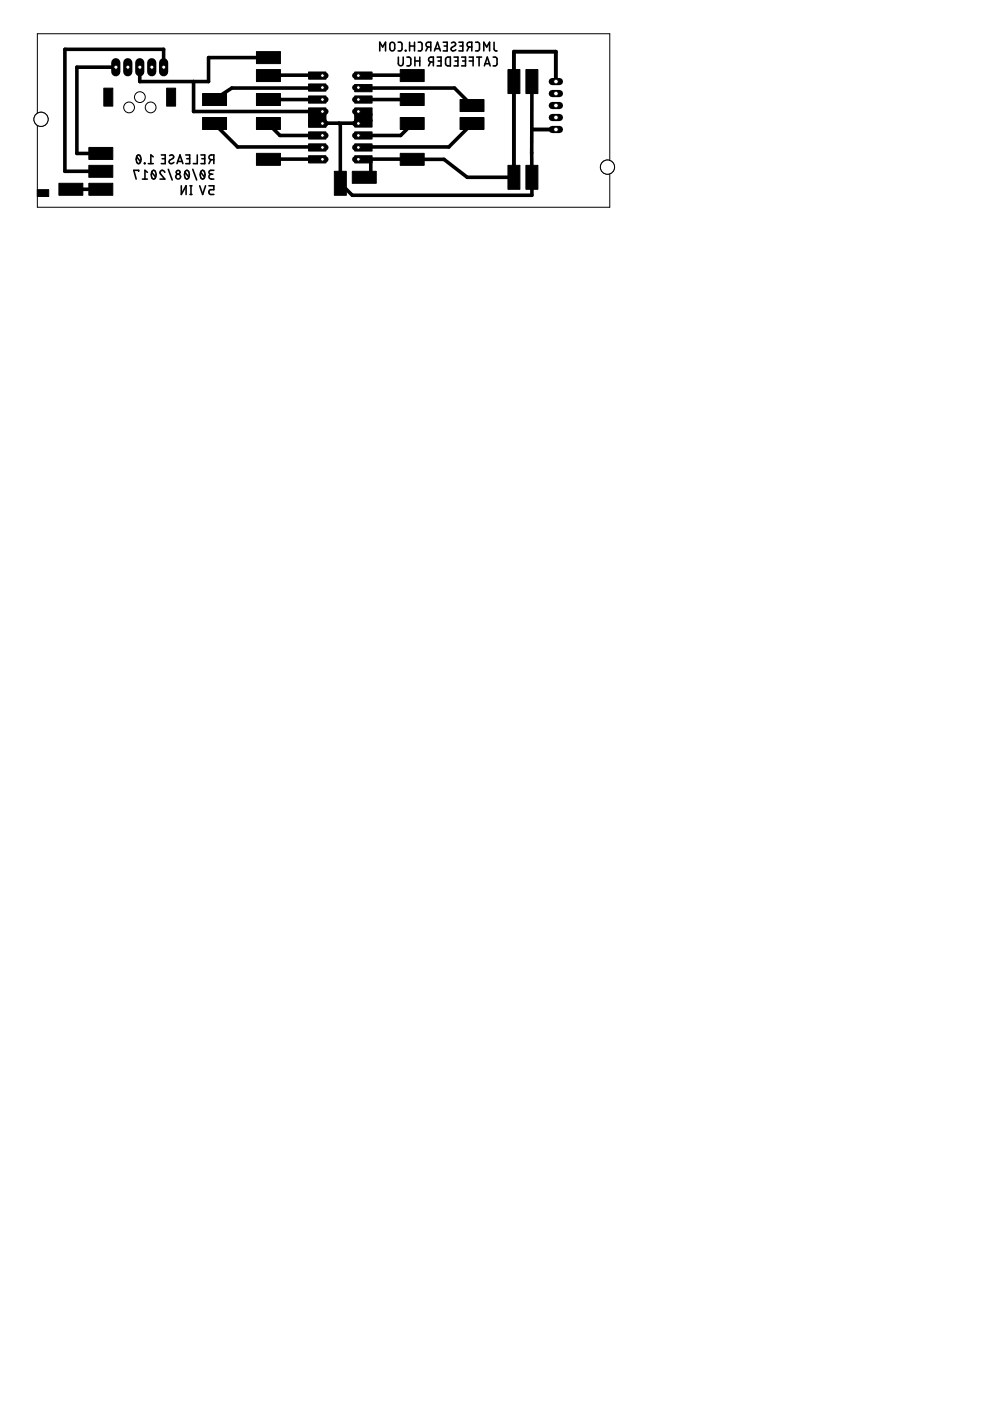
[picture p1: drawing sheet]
<svg xmlns="http://www.w3.org/2000/svg" width="210mm" height="297mm" viewBox="0 0 210 297" stroke-linecap="round" stroke-linejoin="round" font-family="sans-serif">
<g fill="#000" stroke="#000" stroke-width=".21">
<path d="M22 18.7h1.9v3.8h-1.9zM35.3 18.7h1.9v3.8h-1.9zM42.9 19.8h5.1v2.6h-5.1zM54.4 19.8h5.1v2.6h-5.1zM54.4 14.8h5.1v2.5h-5.1zM54.4 10.9h5.1v2.6h-5.1zM65.4 17.8h3.7v1.5h-3.7zM65.4 15.3h3.7v1.5h-3.7zM75.2 15.3h3.7v1.5h-3.7zM75.2 17.9h3.7v1.6h-3.7zM84.9 14.8h5v2.5h-5zM84.9 19.8h5v2.6h-5z"/>
<path d="M107.7 14.8h2.5v5h-2.5zM111.5 14.8h2.5v5h-2.5zM12.5 38.9h5.1v2.5h-5.1zM18.8 35.1h5.1v2.5h-5.1zM18.8 31.3h5.1v2.5h-5.1zM18.8 38.9h5.1v2.5h-5.1zM42.9 24.9h5.1v2.6h-5.1zM54.4 24.9h5.1v2.6h-5.1zM54.4 32.5h5.1v2.6h-5.1zM65.4 33h3.7v1.5h-3.7zM65.4 30.5h3.7v1.5h-3.7zM65.4 28h3.7v1.5h-3.7z"/>
<path d="M65.4 25.4h3.7v1.5h-3.7zM65.4 22.9h3.7v1.5h-3.7zM65.4 20.3h3.7v1.6h-3.7zM65.4 24.2h3.7v1.5h-3.7zM70.9 36.3h2.5v5.1h-2.5zM75.2 20.3h3.7v1.6h-3.7zM75.2 22.9h3.7v1.5h-3.7zM75.2 25.4h3.7v1.5h-3.7zM75.2 28h3.7v1.5h-3.7zM75.2 30.5h3.7v1.5h-3.7zM75.2 33h3.7v1.5h-3.7zM75.2 24.2h3.7v1.5h-3.7z"/>
<path d="M74.7 36.3h5.1v2.6h-5.1zM84.9 24.9h5v2.6h-5zM84.9 32.5h5v2.6h-5zM97.5 24.9h5.1v2.6h-5.1zM97.5 21.1h5.1v2.5h-5.1zM107.7 35.1h2.5v5h-2.5zM111.5 35.1h2.5v5h-2.5zM7.9 40.2h2.4v1.5h-2.4z"/>
</g>
<g fill="none" stroke="#000" stroke-width=".34">
<path d="M80.5 10.8v-1.8l.6 1 .6-1v1.8M82.8 9.1l.3-.1 .5 .1 .1 1.2a.52 .52 0 0 1-.5 .5 .52 .52 0 0 1-.5-.5zM84.4 9h.6l.2 .4v1.1l-.2 .3h-.6M84.5 12.1v1.3a.52 .52 0 0 0 .5 .6 .52 .52 0 0 0 .5-.6v-1.3M86 10.7l.1 .1zM86.3 12.1h.5l.3 .4v1.2l-.3 .2-.5 .1M86.8 9.8h1.1M86.8 9v1.8M87.9 9v1.8M88 12.9h1M88 12.1v1.9M88.7 9h.5l.3 .4v1.1l-.3 .3h-.5"/>
<path d="M89 12.1v1.9M90.7 10l-.4 .8M91.3 13.1l-.4 .9M91.3 10h-.5a.51 .51 0 0 1-.5-.5 .51 .51 0 0 1 .5-.5h.5v1.8M91.9 13.1h-.5a.52 .52 0 0 1-.5-.5 .52 .52 0 0 1 .5-.5h.5v1.9M92.1 10.8l.7-1.8 .6 1.8M92.3 10.3h.9M92.7 12.1h.8v1.9h-.8M92.9 12.9h.6M94 9h.8v1.8h-.8M94.2 9.8h.6M94.6 12.3l.2-.2h.7v1.9h-.5l-.4-.2z"/>
<path d="M95.7 9.1l.7-.1 .2 .4-.1 .2-.7 .4a.43 .43 0 0 0-.1 .6 .43 .43 0 0 0 .6 .2l.3-.3M96.3 12.1h.8v1.9h-.8M96.5 12.9h.6M97.3 9h.8v1.8h-.8M97.5 9.8h.6M97.9 12.1h.8v1.9h-.8M98.1 12.9h.6M99.4 10l-.4 .8M99.5 12.1h.8v1.9M99.5 12.9h.8M100 10h-.5a.51 .51 0 0 1-.5-.5 .51 .51 0 0 1 .5-.5h.5v1.8M100.8 9h.6l.3 .4-.1 1.1-.2 .3h-.6"/>
<path d="M101.1 12.1h1M101.6 12.1v1.9M102.6 10.8v-1.8l.6 1 .6-1v1.8M102.7 14l.6-1.9 .6 1.9M102.8 13.5h1M104.6 12.1h.5l.3 .4-.1 1.2-.2 .2-.5 .1M104.8 9v1.5l.2 .3h.4M29 33.3l.8 1M29.1 33l.3-.1a1.07 1.07 0 0 1 0 1.8 1.19 1.19 0 0 1-.3-1.7zM29.4 36.3v-.2h-1l.5 1.9M30.2 38h1M30.6 34.6l.1 .1z"/>
<path d="M31.2 36.5l-.5-.4v1.9M31.5 34.7h1M32.2 36.5l.8 1M32.3 36.2l.3-.1a1.08 1.08 0 0 1 0 1.9 1.19 1.19 0 0 1-.3-1.8zM32.5 33.3l-.5-.4v1.8M34.2 32.9h.8v1.8h-.8M34.4 33.7h.6M34.9 36.5a.5 .5 0 0 0-.7-.4 .5 .5 0 0 0-.1 .8l.8 1.1h-1M35.7 35.9l.8 2.3M36 33a.46 .46 0 0 1 .7-.1 .46 .46 0 0 1-.1 .7l-.6 .3a.46 .46 0 0 0 0 .7 .46 .46 0 0 0 .7 0l.2-.2M37.5 34.7l.7-1.8 .6 1.8M37.7 34.2h.9"/>
<path d="M38.4 39.4v1.8l1.1-1.8v1.8M39.2 36.5l.8 1M39.3 36.2l.3-.1a1.11 1.11 0 0 1 0 1.9 1.19 1.19 0 0 1-.3-1.8zM39.4 32.9h.8v1.8h-.8M39.6 33.7h.6M40.3 39.4h.4M40.5 39.4v1.8M40.9 35.9l.8 2.3M41.8 32.9v1.8h-.8M42.3 39.4l.7 1.8 .6-1.8M42.5 36.5l.9 1M42.6 32.9h.8v1.8h-.8"/>
<path d="M42.7 36.2l.3-.1a1.11 1.11 0 0 1 0 1.9 1.17 1.17 0 0 1-.3-1.8zM42.8 33.7h.6M44.3 39.4h1v.8h-.6a.52 .52 0 0 0-.4 .5 .52 .52 0 0 0 .4 .5h.6M44.7 33.9l-.4 .8M44.8 36.9a.52 .52 0 0 0-.5 .6 .52 .52 0 0 0 .5 .5h.5M45.3 33.9h-.5a.51 .51 0 0 1-.5-.5 .51 .51 0 0 1 .5-.5h.5v1.8M45.3 36.1h-.6a.41 .41 0 0 0-.4 .4 .41 .41 0 0 0 .4 .4h.4M40.3 41.2h.4"/>
<circle cx="37.8" cy="36.5" r=".41"/>
<circle cx="37.8" cy="37.4" r=".52"/>
</g>
<g fill="none" stroke="#000" stroke-width=".21">
<path d="M87.4 21.1h.1"/>
<circle cx="27.4" cy="22.8" r="1.14"/>
<circle cx="29.7" cy="20.6" r="1.14"/>
<circle cx="31.9" cy="22.8" r="1.14"/>
</g>
<g fill="none" stroke="#000" stroke-width=".76">
<path d="M25 14.2h-8.7v18.3h5.1M34.6 14.2h.1M34.6 14.2l.1-3.7h-20.9v25.8h7.6M41 17.3v6.3h27.3v2.6M56.9 16h11.4M56.9 12.2h-12.7v5.1h-14.6v-3.1M68.3 18.6l-19.2 .1-3.6 2.4M76 16h11.4M76 18.6l20.4 .1 3.7 3.7M112.8 17.3v24.1h-38.1l-2.5-2.5v-12.5l-.3-.3M45.5 26.2l4.9 5 17.9 .1M56.9 21.1h11.4"/>
<path d="M56.9 33.7h11.4M56.9 26.2l2.5 2.5h8.9M56.9 33.7v.1M68.3 33.7v.1M68.3 26.1h7.7M76 23.6v2.6M76 33.7v.1M76 33.7l18.1 .1 5 3.8h9.9M78.6 33.7v3.8l-1.4 .1M87.4 21.1h-11.4M87.4 26.2l-2.5 2.5h-8.9M87.4 33.7v.1"/>
<path d="M100.1 26.2l-4.9 5-19.2 .1M15 40.1h6.4"/>
</g>
<path d="M112.8 27.4v.1" fill="none" stroke="#000" stroke-width=".42"/>
<path d="M117.9 17.3v-6.3h-8.9v26.6M112.8 27.5h5.1" fill="none" stroke="#000" stroke-width=".83"/>
<path d="M34.7 13.3v1.9" fill="none" stroke="#000" stroke-width="1.9"/>
<circle cx="34.7" cy="14.2" r=".44" fill="#fff" stroke="#000" stroke-width=".21"/>
<path d="M32.2 13.3v1.9" fill="none" stroke="#000" stroke-width="1.9"/>
<circle cx="32.2" cy="14.2" r=".44" fill="#fff" stroke="#000" stroke-width=".21"/>
<path d="M29.6 13.3v1.9" fill="none" stroke="#000" stroke-width="1.9"/>
<circle cx="29.7" cy="14.2" r=".44" fill="#fff" stroke="#000" stroke-width=".21"/>
<path d="M27.1 13.3v1.9" fill="none" stroke="#000" stroke-width="1.9"/>
<circle cx="27.1" cy="14.2" r=".44" fill="#fff" stroke="#000" stroke-width=".21"/>
<path d="M24.6 13.3v1.9" fill="none" stroke="#000" stroke-width="1.9"/>
<circle cx="24.6" cy="14.2" r=".44" fill="#fff" stroke="#000" stroke-width=".21"/>
<path d="M75.3 16h1.3" fill="none" stroke="#000" stroke-width="1.3"/>
<circle cx="76" cy="16" r=".4" fill="#fff" stroke="#000" stroke-width=".21"/>
<path d="M75.3 18.6h1.3" fill="none" stroke="#000" stroke-width="1.3"/>
<circle cx="76" cy="18.6" r=".4" fill="#fff" stroke="#000" stroke-width=".21"/>
<path d="M75.3 31.3h1.3" fill="none" stroke="#000" stroke-width="1.3"/>
<circle cx="76" cy="31.3" r=".4" fill="#fff" stroke="#000" stroke-width=".21"/>
<path d="M75.3 33.8h1.3" fill="none" stroke="#000" stroke-width="1.3"/>
<circle cx="76" cy="33.8" r=".4" fill="#fff" stroke="#000" stroke-width=".21"/>
<path d="M75.3 21.1h1.3" fill="none" stroke="#000" stroke-width="1.3"/>
<circle cx="76" cy="21.1" r=".4" fill="#fff" stroke="#000" stroke-width=".21"/>
<path d="M75.3 23.6h1.3" fill="none" stroke="#000" stroke-width="1.3"/>
<circle cx="76" cy="23.6" r=".4" fill="#fff" stroke="#000" stroke-width=".21"/>
<path d="M75.3 28.7h1.3" fill="none" stroke="#000" stroke-width="1.3"/>
<circle cx="76" cy="28.7" r=".4" fill="#fff" stroke="#000" stroke-width=".21"/>
<path d="M75.3 26.2h1.3" fill="none" stroke="#000" stroke-width="1.3"/>
<circle cx="76" cy="26.2" r=".4" fill="#fff" stroke="#000" stroke-width=".21"/>
<path d="M67.7 33.8h1.3" fill="none" stroke="#000" stroke-width="1.3"/>
<circle cx="68.4" cy="33.8" r=".4" fill="#fff" stroke="#000" stroke-width=".21"/>
<path d="M67.7 31.3h1.3" fill="none" stroke="#000" stroke-width="1.3"/>
<circle cx="68.4" cy="31.3" r=".4" fill="#fff" stroke="#000" stroke-width=".21"/>
<path d="M67.7 28.7h1.3" fill="none" stroke="#000" stroke-width="1.3"/>
<circle cx="68.4" cy="28.7" r=".4" fill="#fff" stroke="#000" stroke-width=".21"/>
<path d="M67.7 26.2h1.3" fill="none" stroke="#000" stroke-width="1.3"/>
<circle cx="68.4" cy="26.2" r=".4" fill="#fff" stroke="#000" stroke-width=".21"/>
<path d="M67.7 23.6h1.3" fill="none" stroke="#000" stroke-width="1.3"/>
<circle cx="68.4" cy="23.6" r=".4" fill="#fff" stroke="#000" stroke-width=".21"/>
<path d="M67.7 21.1h1.3" fill="none" stroke="#000" stroke-width="1.3"/>
<circle cx="68.4" cy="21.1" r=".4" fill="#fff" stroke="#000" stroke-width=".21"/>
<path d="M67.7 18.6h1.3" fill="none" stroke="#000" stroke-width="1.3"/>
<circle cx="68.4" cy="18.6" r=".4" fill="#fff" stroke="#000" stroke-width=".21"/>
<path d="M67.7 16h1.3" fill="none" stroke="#000" stroke-width="1.3"/>
<circle cx="68.4" cy="16" r=".4" fill="#fff" stroke="#000" stroke-width=".21"/>
<path d="M117.1 27.5h1.5" fill="none" stroke="#000" stroke-width="1.5"/>
<circle cx="117.9" cy="27.5" r=".51" fill="#fff" stroke="#000" stroke-width=".21"/>
<path d="M117.1 24.9h1.5" fill="none" stroke="#000" stroke-width="1.5"/>
<circle cx="117.9" cy="24.9" r=".51" fill="#fff" stroke="#000" stroke-width=".21"/>
<path d="M117.1 22.4h1.5" fill="none" stroke="#000" stroke-width="1.5"/>
<circle cx="117.9" cy="22.4" r=".51" fill="#fff" stroke="#000" stroke-width=".21"/>
<path d="M117.1 19.8h1.5" fill="none" stroke="#000" stroke-width="1.5"/>
<circle cx="117.9" cy="19.8" r=".51" fill="#fff" stroke="#000" stroke-width=".21"/>
<path d="M117.1 17.3h1.5" fill="none" stroke="#000" stroke-width="1.5"/>
<circle cx="117.9" cy="17.3" r=".51" fill="#fff" stroke="#000" stroke-width=".21"/>
<g fill="none" stroke="#000" stroke-width=".21">
<path d="M7.9 7.2h121.4v36.7h-121.4z"/>
<circle cx="8.7" cy="25.3" r="1.5"/>
</g>
<circle cx="8.7" cy="25.3" r="1.5" fill="#fff" stroke="#000" stroke-width=".21"/>
<circle cx="128.8" cy="35.4" r="1.5" fill="none" stroke="#000" stroke-width=".21"/>
<circle cx="128.8" cy="35.4" r="1.5" fill="#fff" stroke="#000" stroke-width=".21"/>
</svg>
